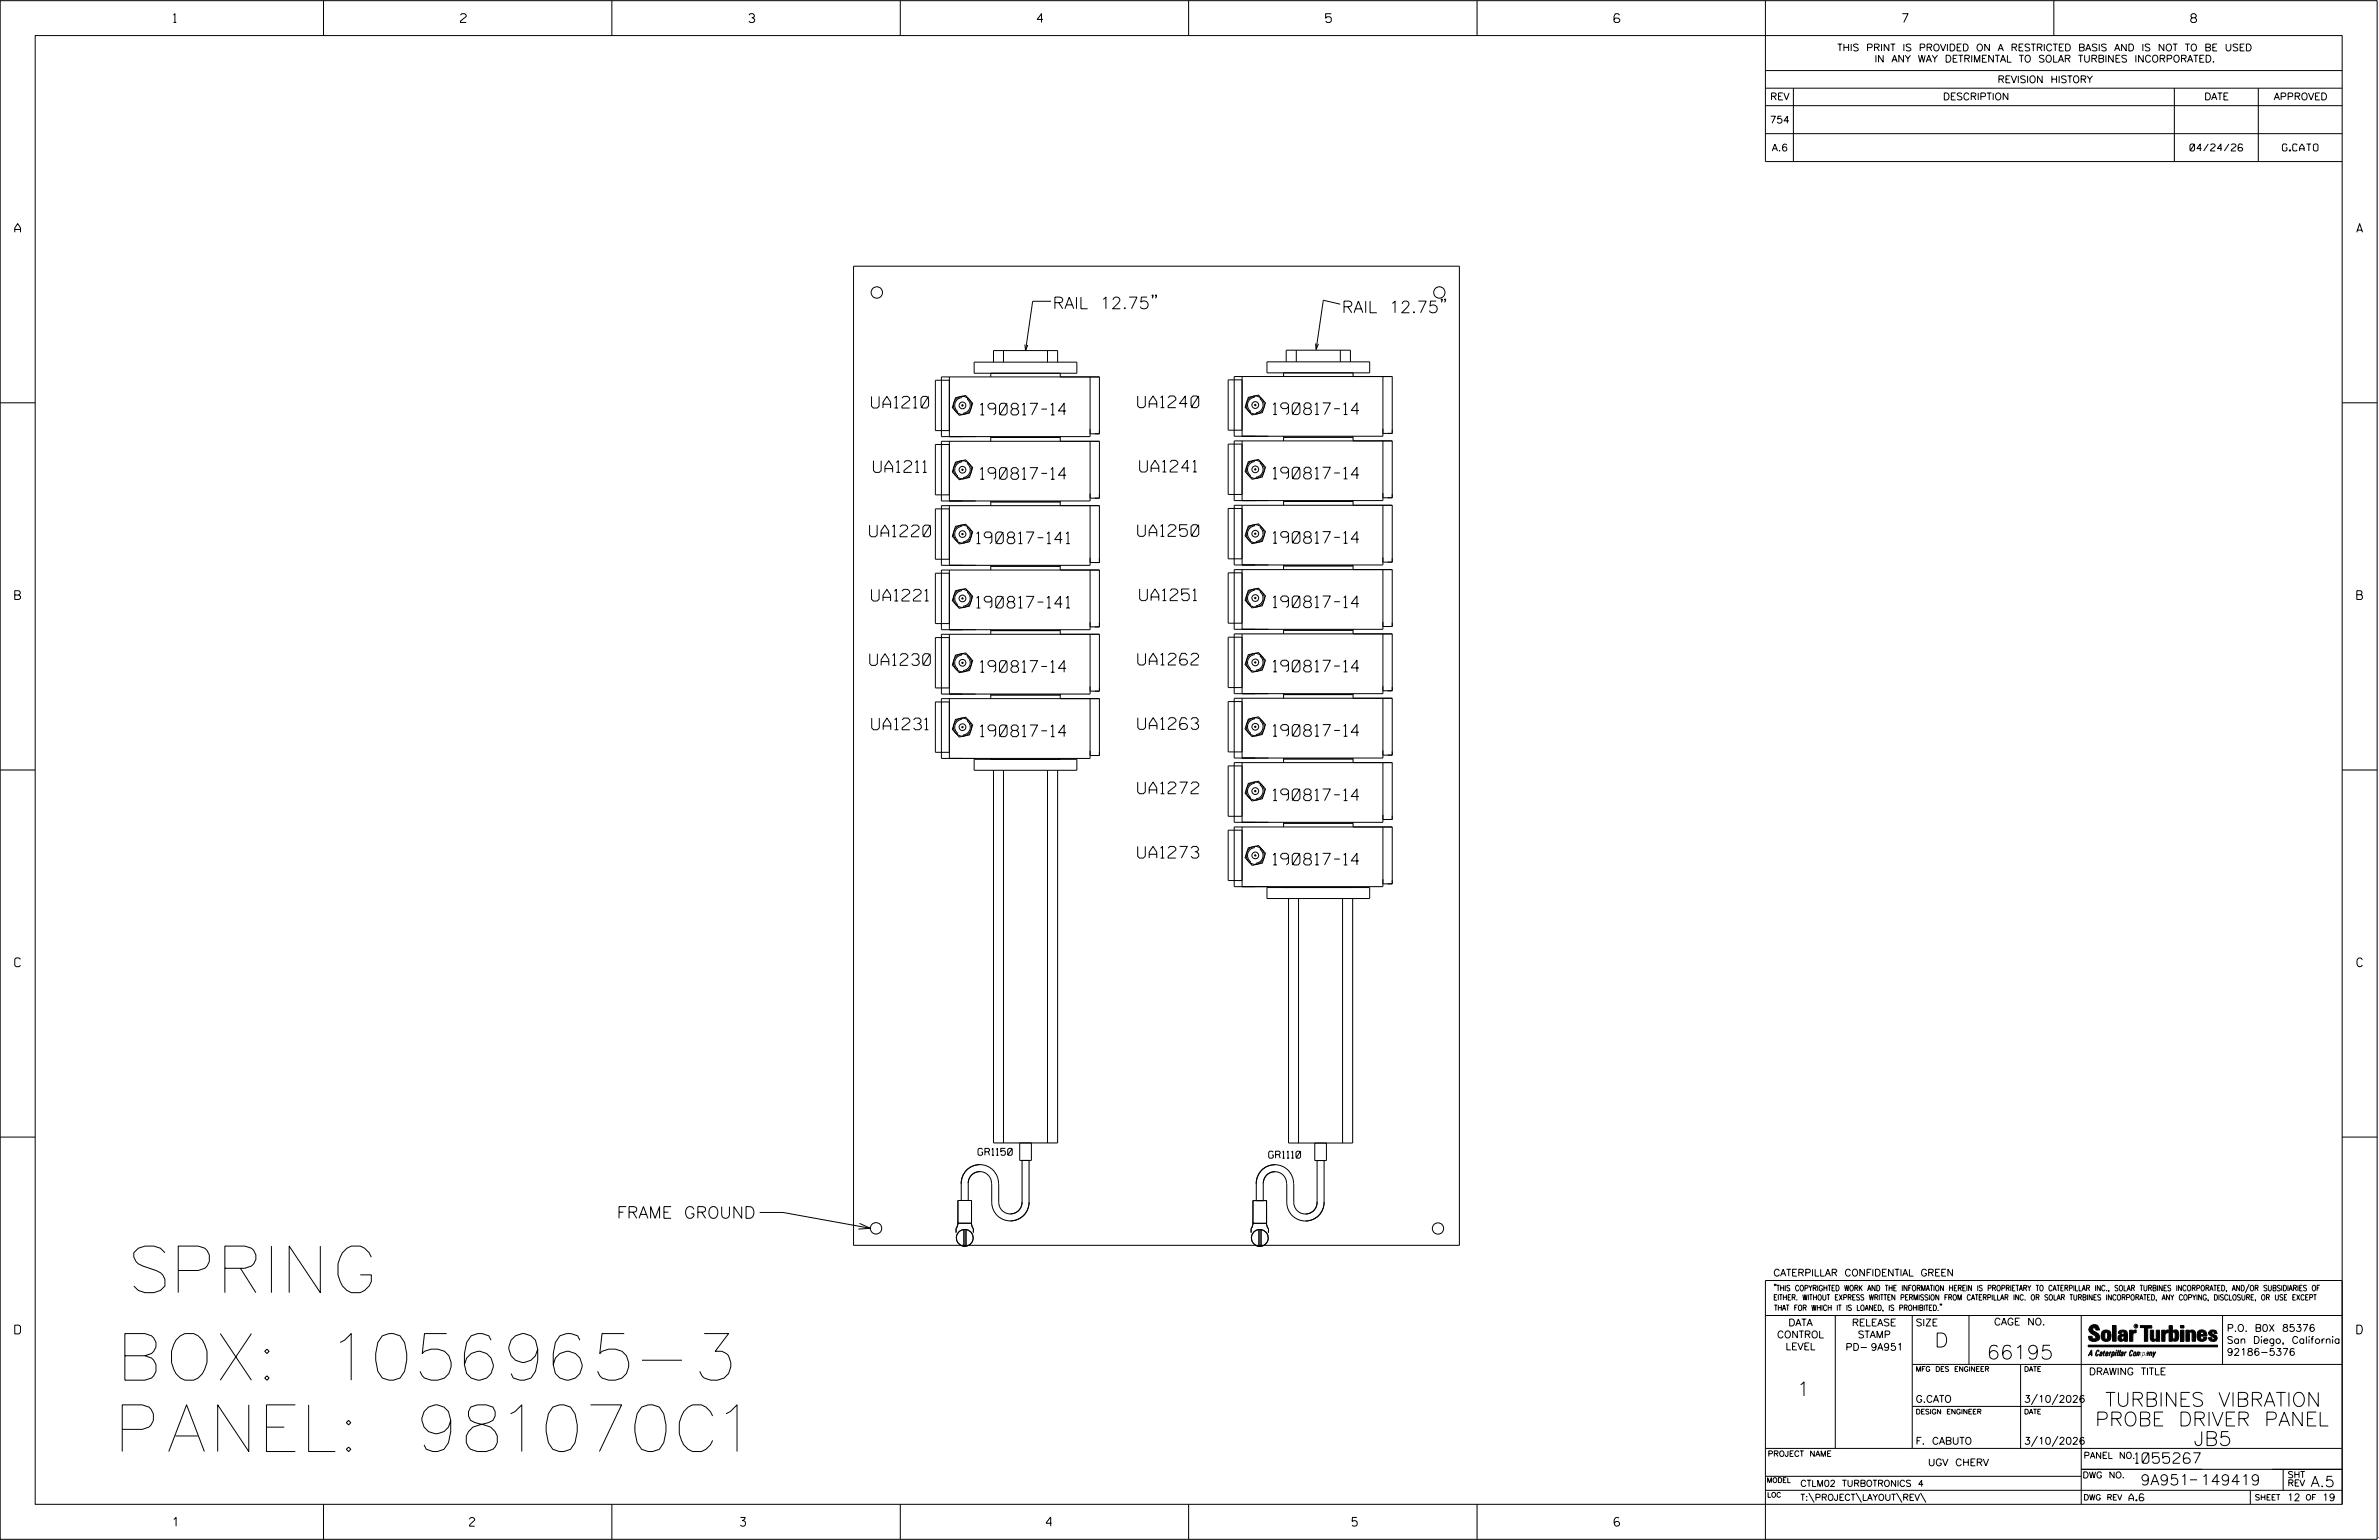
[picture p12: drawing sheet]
<svg xmlns="http://www.w3.org/2000/svg" width="864mm" height="559mm" viewBox="0 0 864 559" stroke-linecap="round" stroke-linejoin="round" font-family="sans-serif">
<defs><g id="words">
<g font-size="16.9">
<text x="48.6" y="469.1">SPRING</text>
<text x="45.3" y="500.8">BOX: 1056965-3</text>
<text x="44.4" y="526.7">PANEL: 981070C1</text>
</g>
<g font-size="5.1">
<text x="702.3" y="488.8">D</text>
<text x="721.2" y="493.2">66195</text>
<text x="652.2" y="506.5">1</text>
<text x="764.2" y="510.3">TURBINES VIBRATION</text>
<text x="760.6" y="517.4">PROBE DRIVER PANEL</text>
<text x="796.3" y="524.5">JB5</text>
</g>
<g font-size="4.2">
<text x="382.1" y="112">RAIL 12.75&quot;</text>
<text x="487.1" y="113.5">RAIL 12.75&quot;</text>
<text x="316.4" y="148.1">UA1210</text>
<text x="413" y="147.9">UA1240</text>
<text x="355.9" y="150.6">190817-14</text>
<text x="462.2" y="150.4">190817-14</text>
<text x="317.1" y="171.4">UA1211</text>
<text x="355.9" y="173.9">190817-14</text>
<text x="413.7" y="171.3">UA1241</text>
<text x="462.2" y="173.8">190817-14</text>
<text x="315.7" y="194.8">UA1220</text>
<text x="354.6" y="197.3">190817-141</text>
<text x="413" y="194.6">UA1250</text>
<text x="462.2" y="197.1">190817-14</text>
<text x="316.4" y="218.1">UA1221</text>
<text x="354.6" y="220.6">190817-141</text>
<text x="413.7" y="218">UA1251</text>
<text x="462.2" y="220.5">190817-14</text>
<text x="315.7" y="241.4">UA1230</text>
<text x="355.9" y="244">190817-14</text>
<text x="413" y="241.3">UA1262</text>
<text x="462.2" y="243.8">190817-14</text>
<text x="316.4" y="264.8">UA1231</text>
<text x="355.9" y="267.3">190817-14</text>
<text x="413" y="264.7">UA1263</text>
<text x="462.2" y="267.2">190817-14</text>
<text x="413" y="288">UA1272</text>
<text x="462.2" y="290.5">190817-14</text>
<text x="413" y="311.3">UA1273</text>
<text x="462.2" y="313.9">190817-14</text>
<text x="223.9" y="442.1">FRAME GROUND</text>
</g>
<g font-size="3.8">
<text x="775.1" y="531">1055267</text>
<text x="777" y="538.9">9A951</text>
<text x="798.8" y="538.9">149419</text>
<text x="838.8" y="539.5">A.5</text>
</g>
<g font-size="3.2">
<text x="63" y="8.2">1</text>
<text x="167.2" y="8.2">2</text>
<text x="271.8" y="8.2">3</text>
<text x="376.5" y="8.2">4</text>
<text x="481.2" y="8.2">5</text>
<text x="690.6" y="8.2">7</text>
<text x="795.3" y="8.2">8</text>
<text x="5.4" y="84.3">A</text>
<text x="855.5" y="84.3">A</text>
<text x="5.4" y="217.5">B</text>
<text x="855.6" y="217.5">B</text>
<text x="5.4" y="350.8">C</text>
<text x="855.6" y="350.8">C</text>
<text x="5.4" y="484">D</text>
<text x="855.6" y="484">D</text>
<text x="62.8" y="553.8">1</text>
<text x="170.4" y="553.8">2</text>
<text x="268.8" y="553.8">3</text>
<text x="379.8" y="553.8">4</text>
<text x="490.8" y="553.8">5</text>
<text x="585.9" y="553.8">6</text>
</g>
<g font-size="2.5">
<text x="666.9" y="18.5">THIS PRINT IS PROVIDED ON A RESTRICTED BASIS AND IS NOT TO BE USED</text>
<text x="680.5" y="22.6">IN ANY WAY DETRIMENTAL TO SOLAR TURBINES INCORPORATED.</text>
<text x="725.1" y="30">REVISION HISTORY</text>
<text x="642.6" y="36.3">REV</text>
<text x="705.3" y="36.3">DESCRIPTION</text>
<text x="800.2" y="36.3">DATE</text>
<text x="825.4" y="36.3">APPROVED</text>
<text x="642.4" y="44.7">754</text>
<text x="643.2" y="54.8">A.6</text>
<text x="795" y="54.8">04/24/26</text>
<text x="828.5" y="54.8">G.CATO</text>
<text x="355" y="419.2">GR1150</text>
<text x="460.6" y="420.3">GR1110</text>
<text x="643.8" y="463">CATERPILLAR CONFIDENTIAL GREEN</text>
<text x="645.1" y="485.5">CONTROL</text>
<text x="649.2" y="481.1">DATA</text>
<text x="672.3" y="481.1">RELEASE</text>
<text x="674.4" y="485.5">STAMP</text>
<text x="695.4" y="481.1">SIZE</text>
<text x="723.8" y="480.8">CAGE NO.</text>
<text x="808.4" y="483.1">P.O. B0X 85376</text>
<text x="648.2" y="489.8">LEVEL</text>
<text x="669.9" y="490">PD- 9A951</text>
<text x="808.4" y="487.5">San Diego, California</text>
<text x="808.4" y="491.8">92186-5376</text>
<text x="758.3" y="498.9">DRAWING TITLE</text>
<text x="695.4" y="508.9">G.CATO</text>
<text x="734.8" y="508.9">3/10/2026</text>
<text x="695.4" y="524.1">F. CABUTO</text>
<text x="734.8" y="524.1">3/10/2026</text>
<text x="699.9" y="531.9">UGV CHERV</text>
<text x="772.8" y="544.6">A.6</text>
<text x="830.2" y="544.6">12</text>
<text x="843" y="544.6">19</text>
</g>
<g font-size="2.3">
<text x="756.4" y="529.2">PANEL NO.</text>
<text x="653.5" y="539.4">CTLM02 TURBOTRONICS 4</text>
<text x="756" y="536.3">DWG NO.</text>
<text x="830.4" y="539.3">REV</text>
<text x="830.4" y="536.2">SHT</text>
<text x="653.5" y="544.5">T:\PROJECT\LAYOUT\REV\</text>
</g>
<g font-size="2">
<text x="643.8" y="468.4">&quot;THIS COPYRIGHTED WORK AND THE INFORMATION HEREIN IS PROPRIETARY TO CATERPILLAR INC., SOLAR TURBINES INCORPORATED, AND/OR SUBSIDIARIES OF</text>
<text x="643.8" y="471.8">EITHER. WITHOUT EXPRESS WRITTEN PERMISSION FROM CATERPILLAR INC. OR SOLAR TURBINES INCORPORATED, ANY COPYING, DISCLOSURE, OR USE EXCEPT</text>
<text x="644" y="475.6">THAT FOR WHICH IT IS LOANED, IS PROHIBITED.&quot;</text>
<text x="641.7" y="528.5">PROJECT NAME</text>
<text x="756.3" y="544.3">DWG REV</text>
<text x="818.5" y="544.3">SHEET</text>
<text x="836.9" y="544.3">OF</text>
</g>
<g font-size="1.8">
<text x="695.4" y="497.6">MFG DES ENGINEER</text>
<text x="734.8" y="497.6">DATE</text>
<text x="695.4" y="513.1">DESIGN ENGINEER</text>
<text x="734.8" y="513.1">DATE</text>
<text x="641.3" y="538">MODEL</text>
<text x="641.5" y="543.3">LOC</text>
</g>
<text font-size=".9" x="775.1" y="481.7">R</text>
</g></defs>
<g fill="none" stroke="#000" stroke-width=".36">
<path d="M.1 .2h862.8v558.4h-862.8zM12.8 12.9h837.4v533h-837.4zM117.4 .2v12.7M222.1 .2v12.7M326.8 .2v12.7M431.5 .2v12.7M536.2 .2v12.7M587.9 5.5l-.5-.5h-1l-.5 1v1.7l.5 .4h1l.6-.4v-.6l-.6-.5h-1l-.5 .5M640.9 .2v58.4h209.3M745.6 .2v12.7M640.9 25.6h209.3M640.9 32h209.3"/>
<path d="M640.9 38.3h209.3M651 32v26.6M789.3 32v26.6M819.8 32v26.6M640.9 48.5h209.3M309.8 96.6h220v355.3h-220zM381.5 109.3h-6.6l-2.6 17.9M418.6 107.2l-.2 .2-.2-.2 .2-.2a.85 .85 0 0 1-.2 1.2M419.8 107.2l-.2 .2-.2-.2 .2-.2 .2 .2-.4 1M486.5 110.4l-6.1-1.5-2.6 17.9M523.5 108.7l-.2 .2-.2-.2 .2-.2a.8 .8 0 0 1-.2 1.2M524.8 108.7l-.3 .2-.2-.2h.5l-.5 1"/>
<path d="M344.6 138h-5.1v18.2h5.1M344.6 136.8v21.6M353.6 131.4h37.3v4h-37.3zM359.7 135.4v1.4M360.6 131.4v-4.2h23.3v4.2M364.3 127.2v4.2M372 125l.3 2.2 .8-2M380.3 127.2v4.2M384.9 135.4v1.4M395.7 136.8v21.6h-54v-21.6h57.4v20.6h-3.4M450.9 137.8h-5.1v18.3h5.1M450.9 136.6v21.7"/>
<path d="M459.9 131.3h37.3v4h-37.3zM465.9 135.3v1.3M466.9 131.3v-4.2h23.3v4.2M470.6 127.1v4.2M477.6 124.6l.2 2.2 .8-2M486.6 127.1v4.2M491.2 135.3v1.3M502 136.6v21.7h-54v-21.7h57.4v20.7h-3.4M.1 146.2h12.7M346.9 144.3l3.7-.8 2.5 2.8-1.2 3.6-3.7 .8-2.5-2.8zM349.1 143.9v.4a2.83 2.83 0 0 0-2.4 2 2.83 2.83 0 0 0 1 3.1l-.3 .3M351.4 144.5l-.3 .4a2.83 2.83 0 0 1 1 3 2.83 2.83 0 0 1-2.4 2v.5"/>
<path d="M359.7 158.8h25.2M359.7 158.4v1.7M384.9 158.4v1.7M450.9 160v21.6M453.1 144.2l3.7-.8 2.6 2.8-1.2 3.6-3.7 .8-2.5-2.8zM455.4 143.7v.4a2.83 2.83 0 0 0-2.4 2.1 2.83 2.83 0 0 0 1 3l-.3 .4M457.7 144.4l-.3 .3a2.83 2.83 0 0 1 1 3 2.83 2.83 0 0 1-2.4 2.1v.4M465.9 158.3v1.7M465.9 158.6h25.3M491.2 158.3v1.7M502 160v21.6h-54v-21.6h57.4v20.6h-3.4M850.2 146.2h12.7"/>
<path d="M344.6 161.3h-5.1v18.3h5.1M344.6 160.1v21.7M346.9 167.7l3.7-.8 2.5 2.8-1.2 3.5-3.7 .9-2.5-2.9zM349.1 167.2v.4a2.83 2.83 0 0 0-2.4 2.1 2.83 2.83 0 0 0 1 3l-.3 .4M351.4 167.9l-.3 .3a2.83 2.83 0 0 1 1 3 2.83 2.83 0 0 1-2.4 2.1v.4M395.7 160.1v21.7h-54v-21.7h57.4v20.7h-3.4M450.9 161.1h-5.1v18.3h5.1M453.1 167.5l3.7-.8 2.6 2.8-1.2 3.6-3.7 .8-2.5-2.8zM455.4 167.1v.4a2.83 2.83 0 0 0-2.4 2.1 2.83 2.83 0 0 0 1 3l-.3 .3M457.7 167.7l-.3 .4a2.83 2.83 0 0 1 1 3 2.83 2.83 0 0 1-2.4 2v.5M344.6 184.6h-5.1v18.3h5.1M344.6 183.5v21.6"/>
<path d="M346.9 191l3.7-.8 2.5 2.8-1.2 3.6-3.7 .8-2.5-2.8zM349.1 190.6v.4a2.83 2.83 0 0 0-2.4 2.1 2.83 2.83 0 0 0 1 3l-.3 .3M351.4 191.2l-.3 .4a2.8 2.8 0 0 1 1 3 2.8 2.8 0 0 1-2.4 2v.5M359.7 181.8v1.7M359.7 182.1h25.2M384.9 181.8v1.7M395.7 183.5v21.6h-54v-21.6h57.4v20.6h-3.4M450.9 184.5h-5.1v18.3h5.1M450.9 183.3v21.7M453.1 190.9l3.7-.8 2.6 2.8-1.2 3.6-3.7 .8-2.5-2.8zM455.4 190.4v.5a2.83 2.83 0 0 0-2.4 2 2.83 2.83 0 0 0 1 3l-.3 .4M457.7 191.1l-.3 .3a2.83 2.83 0 0 1 1 3 2.83 2.83 0 0 1-2.4 2.1v.4"/>
<path d="M465.9 181.6v1.7M465.9 182h25.3M491.2 181.6v1.7M502 183.3v21.7h-54v-21.7h57.4v20.7h-3.4M344.6 208h-5.1v18.3h5.1M344.6 206.8v21.7M346.9 214.3l3.7-.7 2.5 2.8-1.2 3.6-3.7 .7-2.5-2.8zM349.1 213.9v.4a2.81 2.81 0 0 0-2.4 2.1 2.81 2.81 0 0 0 1 3l-.3 .3M351.4 214.6l-.3 .3a2.81 2.81 0 0 1 1 3 2.81 2.81 0 0 1-2.4 2.1v.4M359.7 205.1v1.7M359.7 205.5h25.2M384.9 205.1v1.7"/>
<path d="M395.7 206.8v21.7h-54v-21.7h57.4v20.7h-3.4M450.9 207.9h-5.1v18.2h5.1M450.9 206.7v21.7M453.1 214.2l3.7-.8 2.6 2.8-1.2 3.6-3.7 .8-2.5-2.8zM455.4 213.7v.5a2.81 2.81 0 0 0-2.4 2 2.81 2.81 0 0 0 1 3.1l-.3 .3M457.7 214.4l-.3 .4a2.81 2.81 0 0 1 1 3 2.81 2.81 0 0 1-2.4 2v.5M465.9 205v1.7M465.9 205.3h25.3M491.2 205v1.7M502 206.7v21.7h-54v-21.7h57.4v20.6h-3.4M344.6 231.4h-5.1v18.2h5.1M344.6 230.2v21.6"/>
<path d="M346.9 237.7l3.7-.8 2.5 2.8-1.2 3.6-3.7 .8-2.5-2.8zM349.1 237.2v.5a2.81 2.81 0 0 0-2.4 2 2.81 2.81 0 0 0 1 3l-.3 .4M351.4 237.9l-.3 .3a2.83 2.83 0 0 1 1 3.1 2.83 2.83 0 0 1-2.4 2v.5M359.7 228.5v1.7M359.7 228.8h25.2M384.9 228.5v1.7M395.7 230.2v21.6h-54v-21.6h57.4v20.6h-3.4M450.9 231.2h-5.1v18.3h5.1M450.9 230v21.7M453.1 237.6l3.7-.8 2.6 2.8-1.2 3.6-3.7 .7-2.5-2.7zM455.4 237.1v.5a2.81 2.81 0 0 0-2.4 2 2.81 2.81 0 0 0 1 3l-.3 .4M457.7 237.8l-.3 .3a2.83 2.83 0 0 1 1 3 2.83 2.83 0 0 1-2.4 2.1v.4"/>
<path d="M465.9 228.4v1.6M465.9 228.7h25.3M491.2 228.4v1.6M502 230v21.7h-54v-21.7h57.4v20.6h-3.4M344.6 254.7h-5.1v18.3h5.1M344.6 253.5v21.7M359.7 251.8v1.7M359.7 252.2h25.2M384.9 251.8v1.7M395.7 253.5v21.7h-54v-21.7h57.4v20.6h-3.4M450.9 254.6h-5.1v18.2h5.1M450.9 253.4v21.7"/>
<path d="M465.9 251.7v1.7M465.9 252h25.3M491.2 251.7v1.7M502 253.4v21.7h-54v-21.7h57.4v20.6h-3.4M.1 279.4h12.7M346.9 261.1l3.7-.9 2.5 2.9-1.2 3.6-3.7 .7-2.5-2.7zM349.1 260.6v.4a2.83 2.83 0 0 0-2.4 2.1 2.83 2.83 0 0 0 1 3l-.3 .4M351.4 261.2l-.3 .4a2.83 2.83 0 0 1 1 3 2.83 2.83 0 0 1-2.4 2.1v.4M353.6 275.5h37.3v4h-37.3zM359.7 275.2v.3M360.6 279.5v135.2h23.3v-135.2M364.3 279.5v135.2"/>
<path d="M380.3 279.5v135.2M384.9 275.2v.3M450.9 277.9h-5.1v18.3h5.1M450.9 276.7v21.7M453.1 260.9l3.7-.8 2.6 2.8-1.2 3.6-3.7 .8-2.5-2.8zM455.4 260.5v.4a2.83 2.83 0 0 0-2.4 2 2.83 2.83 0 0 0 1 3.1l-.3 .3M457.7 261.1l-.3 .3a2.83 2.83 0 0 1 1 3.1 2.83 2.83 0 0 1-2.4 2v.4M465.9 275.1v1.6M465.9 275.4h25.3M491.2 275.1v1.6M502 276.7v21.7h-54v-21.7h57.4v20.7h-3.4M850.2 279.4h12.7"/>
<path d="M453.1 284.3l3.7-.8 2.6 2.8-1.2 3.5-3.7 .9-2.5-2.9zM455.4 283.8v.4a2.83 2.83 0 0 0-2.4 2.1 2.83 2.83 0 0 0 1 3l-.3 .4M457.7 284.4l-.3 .4a2.83 2.83 0 0 1 1 3 2.83 2.83 0 0 1-2.4 2.1v.4M465.9 298.4v1.7M465.9 298.7h25.3M491.2 298.4v1.7M450.9 301.2h-5.1v18.3h5.1M450.9 300.1v21.6M453.1 307.6l3.7-.8 2.6 2.8-1.2 3.6-3.7 .8-2.5-2.8zM455.4 307.2v.4a2.83 2.83 0 0 0-2.4 2 2.83 2.83 0 0 0 1 3.1l-.3 .3M457.7 307.8l-.3 .4a2.83 2.83 0 0 1 1 3 2.83 2.83 0 0 1-2.4 2v.5M502 300.1v21.6h-54v-21.6h57.4v20.6h-3.4"/>
<path d="M459.9 322.1h37.3v3.9h-37.3zM465.9 321.7v.4M467.7 326v88.8h23.3v-88.8M471.4 326v88.8M487.4 326v88.8M491.2 321.7v.4M.1 412.6h12.7M370.2 414.7v6.4h4.2v-6.4M477.3 414.8v6.3h4.2v-6.3M850.2 412.6h12.7M275.8 439.9h8.4l31.7 5.8M347.7 435.6h5v8.3h-5z"/>
<path d="M348.9 429.4v6.2M371 421.1v15.1a4.2 4.2 0 0 1-4.2 4.3 4.2 4.2 0 0 1-4.3-4.3v-6.2a6.8 6.8 0 0 0-6.5-7.4 6.8 6.8 0 0 0-7.1 6.9M373.6 421.1v15a6.8 6.8 0 0 1-6.8 6.9 6.8 6.8 0 0 1-6.8-6.8v-6.2a4.3 4.3 0 0 0-3.9-4.8 4.3 4.3 0 0 0-4.6 4.2v6.2M454.8 435.6h5v8.3h-5zM456 429.4v6.2M478.1 421.1v15.2a4.2 4.2 0 0 1-4.2 4.2 4.2 4.2 0 0 1-4.2-4.2v-6.3a6.8 6.8 0 0 0-6.6-7.4 6.8 6.8 0 0 0-7.1 6.9M480.7 421.1v15a6.8 6.8 0 0 1-6.7 7 6.8 6.8 0 0 1-6.9-6.8v-6.3a4.3 4.3 0 0 0-3.9-4.8 4.3 4.3 0 0 0-4.6 4.2v6.2M312 443.9l3.9 1.8-4.3 .3M347.7 443.5v1l-.6 1.3v1.5M349.9 446.2v6M350.7 446.2v6M352.7 443.5l.1 1.5 .5 .8v1.5"/>
<path d="M454.8 443.5v1l-.6 1.3v1.5M457 446.2v6M457.8 446.2v6M459.8 443.6l.2 1.4 .5 .9-.1 1.4M640.9 477.3h209.3M644.2 466.1l-.1 .4M644.7 466.1l-.2 .4M666.2 477.3v48.3M694.2 477.3v48.3M704.4 473.3l-.1 .4M704.8 473.3l-.1 .4M714.8 477.3v17.8"/>
<path d="M755.5 477.3v68.6M806.8 477.3v17.8M816.5 466l-1.4 3.1M850.2 464.6h-209.3v94M850.2 464.8v81.1M694.2 495.1h156M733.5 495.1v30.5M758.6 481.4a2.02 2.02 0 0 1 3.1-.1l.5 1.3h-1.3l-.2-.6-.4-.2-.6 .1-.1 .4 .4 .7a2.46 2.46 0 0 1 2.2 2.9 2.83 2.83 0 0 1-3.8 .3l-.3-1.3h1.3l.2 .7 .6 .3 .5-.2 .2-.5-.4-.6-1.9-1.2-.4-.9zM759.2 491.3h-.7l.7-1.2v1.9h.2l-.1-2.1-1.3 2.1 .5-.5h.7M761.3 490l.3-.2 .4 .3-.1 .3-.3-.4-.4 .3-.3 1.6h.4l.4-.5-.3 .6-.4 .1-.3-.4zM762.6 490.6l.5-.1-.1 1.4h-.9a.74 .74 0 0 1 .9-.8l-.3 .7-.5 .1 .2-.5 .6-.2v-.5l-.7 .2zM763 483.2a2.17 2.17 0 0 1 3.1 0l.3 1.4-.3 1.5a2.17 2.17 0 0 1-3.1 0l-.3-1.5z"/>
<path d="M763.6 490.5l.4-.4 .2 .6h-.3l-.3 .9 .2 .4-.3-.1zM764.1 483.7l.5-.4 .4 .3v2.2l-.4 .2-.5-.2zM764.6 491.1l.6 .2v-.7l-.4-.1-.4 .6-.1 .8h.6M764.6 491.1l-.1 .8h.4M764.6 482.6v.8M764.8 490.7l.4 .1v.3h-.6zM765 491.5l-.1 .4zM766 490.5l-.5 1.5zM766 490.8l.4-.3-.4 .4M766.9 481h1.3v5.7h-1.3zM767 490.8l.5 .1-.3 .8-.4 .2zM767.3 490.5h-.5l-.5 2"/>
<path d="M767.3 490.5a.8 .8 0 0 1 .2 1 .8 .8 0 0 1-.9 .4l-.1 .6M767.3 490.5l-.1 .2M768.1 490.5l-.4 1.5zM768.2 489.9h.3l-.1 .2h-.2zM769 489.9l-.5 2.1zM769.7 489.9l-.6 2.1zM770.1 491.4l.5-.3-.5 .8zM770.4 491.9h.1M770.6 491.1l.1-.4-.7 .2 .1-.3 .6-.1 .2 .3-.5 1.1M770.6 491.1a.74 .74 0 0 0-.8 .8h.6M771 484.8h-.7l-.3 .6 .4 .7 .5-.3 .1-2.4h-.8l-.1 .4h-1.2a1.71 1.71 0 0 1 1.8-1.3 1.71 1.71 0 0 1 1.6 1.4v2.8h-1.1l-.1-.6M771 484.2l-1.5 .1a1.41 1.41 0 0 0 0 2.4l.5 .1 1.1-.7"/>
<path d="M771.2 486.1h-.1M771.4 490.5l.1 .3 .4-.3-.9 1.5zM771.5 490.8h.1M773 482.7h1.2v.5l.5-.5 .7-.1v1h-.6l-.5 .4-.1 2.7h-1.2zM773.3 490.3l.6-.4 .4 .2-.1 .4-.3-.4a1.28 1.28 0 0 0-.5 1.8l.6-.4-.1 .4-.8 .1zM774.7 490.8l.5-.3a.88 .88 0 0 1 .2 .9 .88 .88 0 0 1-.7 .7l-.2-.2zM774.8 490.9h.5l-.3 1h-.3l-.2-.2zM775.2 490.5l-.1 .2M776.8 481h4.3v.9h-1.5v4.8h-1.3M776.8 490.6l-.8 .2v-.3l-.4 1.5 .8-1.3v1.3l.3-1.2M779.3 491.1h.4M779.6 490.5h.3l-.3 1.4"/>
<path d="M779.6 490.7h.2l-.1 .4M779.7 491.1l-.1 .4M779.7 491.1l-.4 .2M780.1 492l.4-1.5 .1 .3 .3-.3 .3 .2-.3 1.3v-1.3l-.7 1.3M780.6 482.7h1.2v2.7l.1 .4 .4 .3 .4-.7v-2.7h1.2l.1 4h-1.3v-.5l-1.1 .6-.7-.3-.3-.7zM781.6 492.5l1-2-.8 1.3-.2-1.3-.2 2M784.7 482.7h1.2v.5l.5-.5 .7-.1v1h-.5l-.6 .4-.1 2.7h-1.2zM787.4 481h1.2v2a1.4 1.4 0 0 1 2.2 .2l.1 1.4-.4 1.9-1.5 .1-.4-.5v-1l.5 .9 .5-.3v-2.1l-.5-.4-.5 .7v2.8h-1.2zM791.5 482.7h1.3v4h-1.3zM791.5 481h1.3v.9h-1.3zM793.5 482.7h1.3v.4l.7-.5 1.1 .2 .4 .6v3.3h-1.2l-.3-3.4-.7 .2v3.2h-1.3zM794.8 483.1h.1"/>
<path d="M797.7 483.2a1.92 1.92 0 0 1 2.4-.5 1.92 1.92 0 0 1 1 2.1h-2.3v.8l.6 .5 .5-.3v-.5h1.2a1.83 1.83 0 0 1-2.1 1.4 1.83 1.83 0 0 1-1.5-2.1zM798.8 484.2v.6M799.1 483.4h.6l.2 .8h-1.1zM804.6 482.9a1.84 1.84 0 0 0-2.9 .8 3.3 3.3 0 0 0 2.2 1.9l-.5 .5-.4-.3-.1-.4h-1.2l.1 .6a1.92 1.92 0 0 0 2.9 .4M804.9 483.8h-1.2l-.2-.6-.5 .1-.1 .3 .1 .3 1.8 .9M805.1 488.1h-47.1v.6h47.1M694.2 510.3h61.3M739.6 505.8l-2.2 3.9M747.1 505.8l-2.2 3.9M640.9 525.6h209.2M640.9 535.7h114.6M739.6 521.1l-2.2 3.8"/>
<path d="M747.1 521.1l-2.2 3.8M755.5 533.2h94.7M795 537h2.6M828.8 533.2v7.6M117.4 545.9v12.7M222.1 545.9v12.7M326.8 545.9v12.7M431.5 545.9v12.7M536.2 545.9v12.7M640.9 540.8h209.3M656.6 541.7l2 3.5M673.8 541.7l1.9 3.5"/>
<path d="M688.4 541.7l2 3.5M697.2 541.7l1.9 3.5M816.9 541v4.9M863.5 558h.1"/>
<circle cx="318.3" cy="106.1" r="2.07"/>
<circle cx="522.5" cy="106.1" r="2.06"/>
<circle cx="349.4" cy="147.1" r=".25"/>
<circle cx="349.4" cy="147.1" r="1.23"/>
<circle cx="349.4" cy="147.1" r="3.3"/>
<circle cx="455.7" cy="147" r=".25"/>
<circle cx="455.7" cy="147" r="3.3"/>
<circle cx="455.7" cy="147" r="1.23"/>
<circle cx="349.4" cy="170.5" r=".24"/>
<circle cx="349.4" cy="170.5" r="3.3"/>
<circle cx="349.4" cy="170.5" r="1.23"/>
<circle cx="455.7" cy="170.3" r=".25"/>
<circle cx="455.7" cy="170.3" r="3.3"/>
<circle cx="455.7" cy="170.3" r="1.23"/>
<circle cx="349.4" cy="193.8" r=".24"/>
<circle cx="349.4" cy="193.8" r="1.23"/>
<circle cx="349.4" cy="193.8" r="3.3"/>
<circle cx="455.7" cy="193.7" r="3.3"/>
<circle cx="455.7" cy="193.7" r=".24"/>
<circle cx="455.7" cy="193.7" r="1.23"/>
<circle cx="349.4" cy="217.2" r=".24"/>
<circle cx="349.4" cy="217.2" r="1.23"/>
<circle cx="349.4" cy="217.2" r="3.3"/>
<circle cx="455.7" cy="217" r=".24"/>
<circle cx="455.7" cy="217" r="1.23"/>
<circle cx="455.7" cy="217" r="3.3"/>
<circle cx="349.4" cy="240.5" r=".24"/>
<circle cx="349.4" cy="240.5" r="1.22"/>
<circle cx="349.4" cy="240.5" r="3.3"/>
<circle cx="455.7" cy="240.4" r="3.3"/>
<circle cx="455.7" cy="240.4" r=".24"/>
<circle cx="455.7" cy="240.4" r="1.22"/>
<circle cx="349.4" cy="263.9" r=".24"/>
<circle cx="349.4" cy="263.9" r="3.3"/>
<circle cx="349.4" cy="263.9" r="1.22"/>
<circle cx="455.7" cy="263.7" r="3.3"/>
<circle cx="455.7" cy="263.7" r=".24"/>
<circle cx="455.7" cy="263.7" r="1.22"/>
<circle cx="455.7" cy="287.1" r=".25"/>
<circle cx="455.7" cy="287.1" r="3.3"/>
<circle cx="455.7" cy="287.1" r="1.23"/>
<circle cx="455.7" cy="310.4" r=".24"/>
<circle cx="455.7" cy="310.4" r="3.3"/>
<circle cx="455.7" cy="310.4" r="1.23"/>
<circle cx="318" cy="445.7" r="2.06"/>
<circle cx="350.2" cy="449.2" r="3"/>
<circle cx="457.3" cy="449.2" r="3"/>
<circle cx="522" cy="445.8" r="2.05"/>
<circle cx="775.4" cy="481.2" r=".69"/>
</g>
<g fill="#000">
<path d="M768.1 490.5l-.4 1.5zM768.2 489.9h.3l-.1 .2h-.2zM769 489.9l-.5 2.1zM769.7 489.9l-.6 2.1zM791.5 481h1.3v.9h-1.3zM791.5 482.7h1.3v4h-1.3zM758 488.1h47.1v.6h-47.1z"/>
<path d="M759.2 489.9l-1.2 2.1 .5-.5h.7v.5h.2zM759.2 490.1v1.2h-.7z" fill-rule="evenodd"/>
<path d="M758.6 481.4a2.02 2.02 0 0 1 3.1-.1l.5 1.3h-1.3l-.2-.6-.4-.2-.6 .1-.1 .4 .4 .7a2.46 2.46 0 0 1 2.2 2.9 2.83 2.83 0 0 1-3.8 .3l-.3-1.3h1.3l.2 .7 .6 .3 .5-.2 .2-.5-.4-.6-1.9-1.2-.4-.9z" fill-rule="evenodd"/>
<path d="M761.3 490l.3-.2 .4 .3-.1 .3-.3-.4-.4 .3-.3 1.6h.4l.4-.5-.3 .6-.4 .1-.3-.4z" fill-rule="evenodd"/>
<path d="M762.6 490.6l.5-.1-.1 1.4h-.9a.74 .74 0 0 1 .9-.8l-.6 .3-.2 .5 .5-.1 .3-.6v-.5l-.7 .2z" fill-rule="evenodd"/>
<path d="M763.6 490.5l.4-.4 .2 .6h-.3l-.3 .9 .2 .4-.3-.1z" fill-rule="evenodd"/>
<path d="M764.8 490.5l.5 .3-.1 .5h-.6l.6-.2v-.3l-.4-.1-.3 1.2h.4l.3-.4-.6 .6-.3-.2v-.4z" fill-rule="evenodd"/>
<path d="M763 483.2a2.17 2.17 0 0 1 3.1 0l.3 1.4-.3 1.5a2.17 2.17 0 0 1-3.1 0l-.3-1.5zM764.1 483.7v2.1l.5 .2 .4-.2v-2.2l-.4-.3z" fill-rule="evenodd"/>
<path d="M766 490.5v.3l.4-.1-.4 .2-.5 1.1z" fill-rule="evenodd"/>
<path d="M766.8 490.5l-.5 2 .3-.6a.71 .71 0 0 0 .9-.5 .71 .71 0 0 0-.4-.9zM767 490.8l.5 .1-.3 .8-.4 .2z" fill-rule="evenodd"/>
<path d="M766.9 481h1.3v5.7h-1.3z" fill-rule="evenodd"/>
<path d="M770.1 490.6l.6-.1 .2 .3-.4 1.2-.5 .1-.2-.5 .3-.5h.5l-.7 .5v.3l.4-.1 .4-.9-.5-.2-.2 .2z" fill-rule="evenodd"/>
<path d="M769.4 482.8l-.5 1h1.2l.1-.4h.8v.8l-1.5 .1a1.41 1.41 0 0 0 0 2.4l.5 .1 1.1-.7 .1 .6h1.1v-2.8a1.79 1.79 0 0 0-2.4-1.2zM770.3 484.8h.7l-.1 1-.5 .3-.4-.7z" fill-rule="evenodd"/>
<path d="M771.4 490.5l.1 .3 .4-.3-.9 1.5z" fill-rule="evenodd"/>
<path d="M773 482.7h1.2v.5l.5-.5 .7-.1v1h-.6l-.5 .4-.1 2.7h-1.2z" fill-rule="evenodd"/>
<path d="M773.3 490.3l.6-.4 .4 .2-.1 .4-.3-.4a1.28 1.28 0 0 0-.5 1.8l.6-.4-.3 .5h-.6z" fill-rule="evenodd"/>
<path d="M774.7 490.8l-.2 1.1h.7a.96 .96 0 0 0 0-1.4zM774.8 490.9h.5l-.1 .6-.5 .4-.2-.2z" fill-rule="evenodd"/>
<path d="M776 490.5v.3l.4-.3 .2 .3 .7-.2-.3 1.4v-1.3l-.6 1.3v-1.3l-.8 1.3z" fill-rule="evenodd"/>
<path d="M776.8 481h4.3v.9h-1.5v4.8h-1.3v-4.8h-1.5z" fill-rule="evenodd"/>
<path d="M777.9 490.5l-.5 2 .3-.6a.71 .71 0 0 0 .9-.5 .71 .71 0 0 0-.4-.9zM778.1 490.8l.3-.1 .1 .4-.5 .8-.2-.5z" fill-rule="evenodd"/>
<path d="M779.3 490.6l.6-.1-.3 1.5-.7-.1a.67 .67 0 0 1 .8-.8l-.6 .3-.1 .5 .4-.1 .4-.9-.4-.2-.3 .2z" fill-rule="evenodd"/>
<path d="M780.5 490.5l.1 .3 .3-.3 .3 .2-.3 1.3v-1.3l-.8 1.3z" fill-rule="evenodd"/>
<path d="M780.6 482.7h1.2v2.7l.1 .4 .4 .3 .4-.7v-2.7h1.2l.1 4h-1.3v-.5l-1.1 .6-.7-.3-.3-.7z" fill-rule="evenodd"/>
<path d="M781.6 490.5l.2 1.3 .8-1.3-1.2 2z" fill-rule="evenodd"/>
<path d="M784.7 482.7h1.2v.5l.5-.5 .7-.1v1h-.5l-.6 .4-.1 2.7h-1.2z" fill-rule="evenodd"/>
<path d="M787.4 481h1.2v2a1.4 1.4 0 0 1 2.2 .2l.1 1.4-.4 1.9-1.5 .1-.4-.5v-1l.5 .9 .5-.3v-2.1l-.5-.4-.5 .7v2.8h-1.2z" fill-rule="evenodd"/>
<path d="M793.5 482.7h1.3v.4a1.29 1.29 0 0 1 2.2 .3v3.3h-1.2l-.3-3.4-.7 .2v3.2h-1.3z" fill-rule="evenodd"/>
<path d="M797.7 483.2a1.92 1.92 0 0 1 2.4-.5 1.92 1.92 0 0 1 1 2.1h-2.3v.8l.6 .5 .5-.3v-.5h1.2a1.83 1.83 0 0 1-2.1 1.4 1.83 1.83 0 0 1-1.5-2.1zM799.1 483.4l-.3 .8h1.1l-.2-.8z" fill-rule="evenodd"/>
<path d="M801.9 483.2a1.94 1.94 0 0 1 3 .1v.5h-1.2l-.2-.6-.5 .1-.1 .3 .1 .3 1.8 .9a1.2 1.2 0 0 1 .1 1.3 1.2 1.2 0 0 1-1.2 .7l-1.6-.4-.4-1h1.2l.1 .4 .4 .3 .5-.5a3.3 3.3 0 0 1-2.2-1.9z" fill-rule="evenodd"/>
<circle cx="349.4" cy="147.1" r=".25"/>
<circle cx="455.7" cy="147" r=".25"/>
<circle cx="349.4" cy="170.5" r=".24"/>
<circle cx="455.7" cy="170.3" r=".25"/>
<circle cx="349.4" cy="193.8" r=".24"/>
<circle cx="455.7" cy="193.7" r=".24"/>
<circle cx="349.4" cy="217.2" r=".24"/>
<circle cx="455.7" cy="217" r=".24"/>
<circle cx="349.4" cy="240.5" r=".24"/>
<circle cx="455.7" cy="240.4" r=".24"/>
<circle cx="349.4" cy="263.9" r=".24"/>
<circle cx="455.7" cy="263.7" r=".24"/>
<circle cx="455.7" cy="287.1" r=".25"/>
<circle cx="455.7" cy="310.4" r=".24"/>
<circle cx="761.4" cy="492" r=".07"/>
<circle cx="762.2" cy="485.1" r=".07"/>
<circle cx="769.3" cy="492" r=".07"/>
<circle cx="773.1" cy="486.7" r=".07"/>
<circle cx="791.5" cy="486.7" r=".07"/>
<circle cx="791.5" cy="481" r=".07"/>
<circle cx="794.8" cy="486.7" r=".07"/>
</g>
<use href="#words"/>
</svg>
